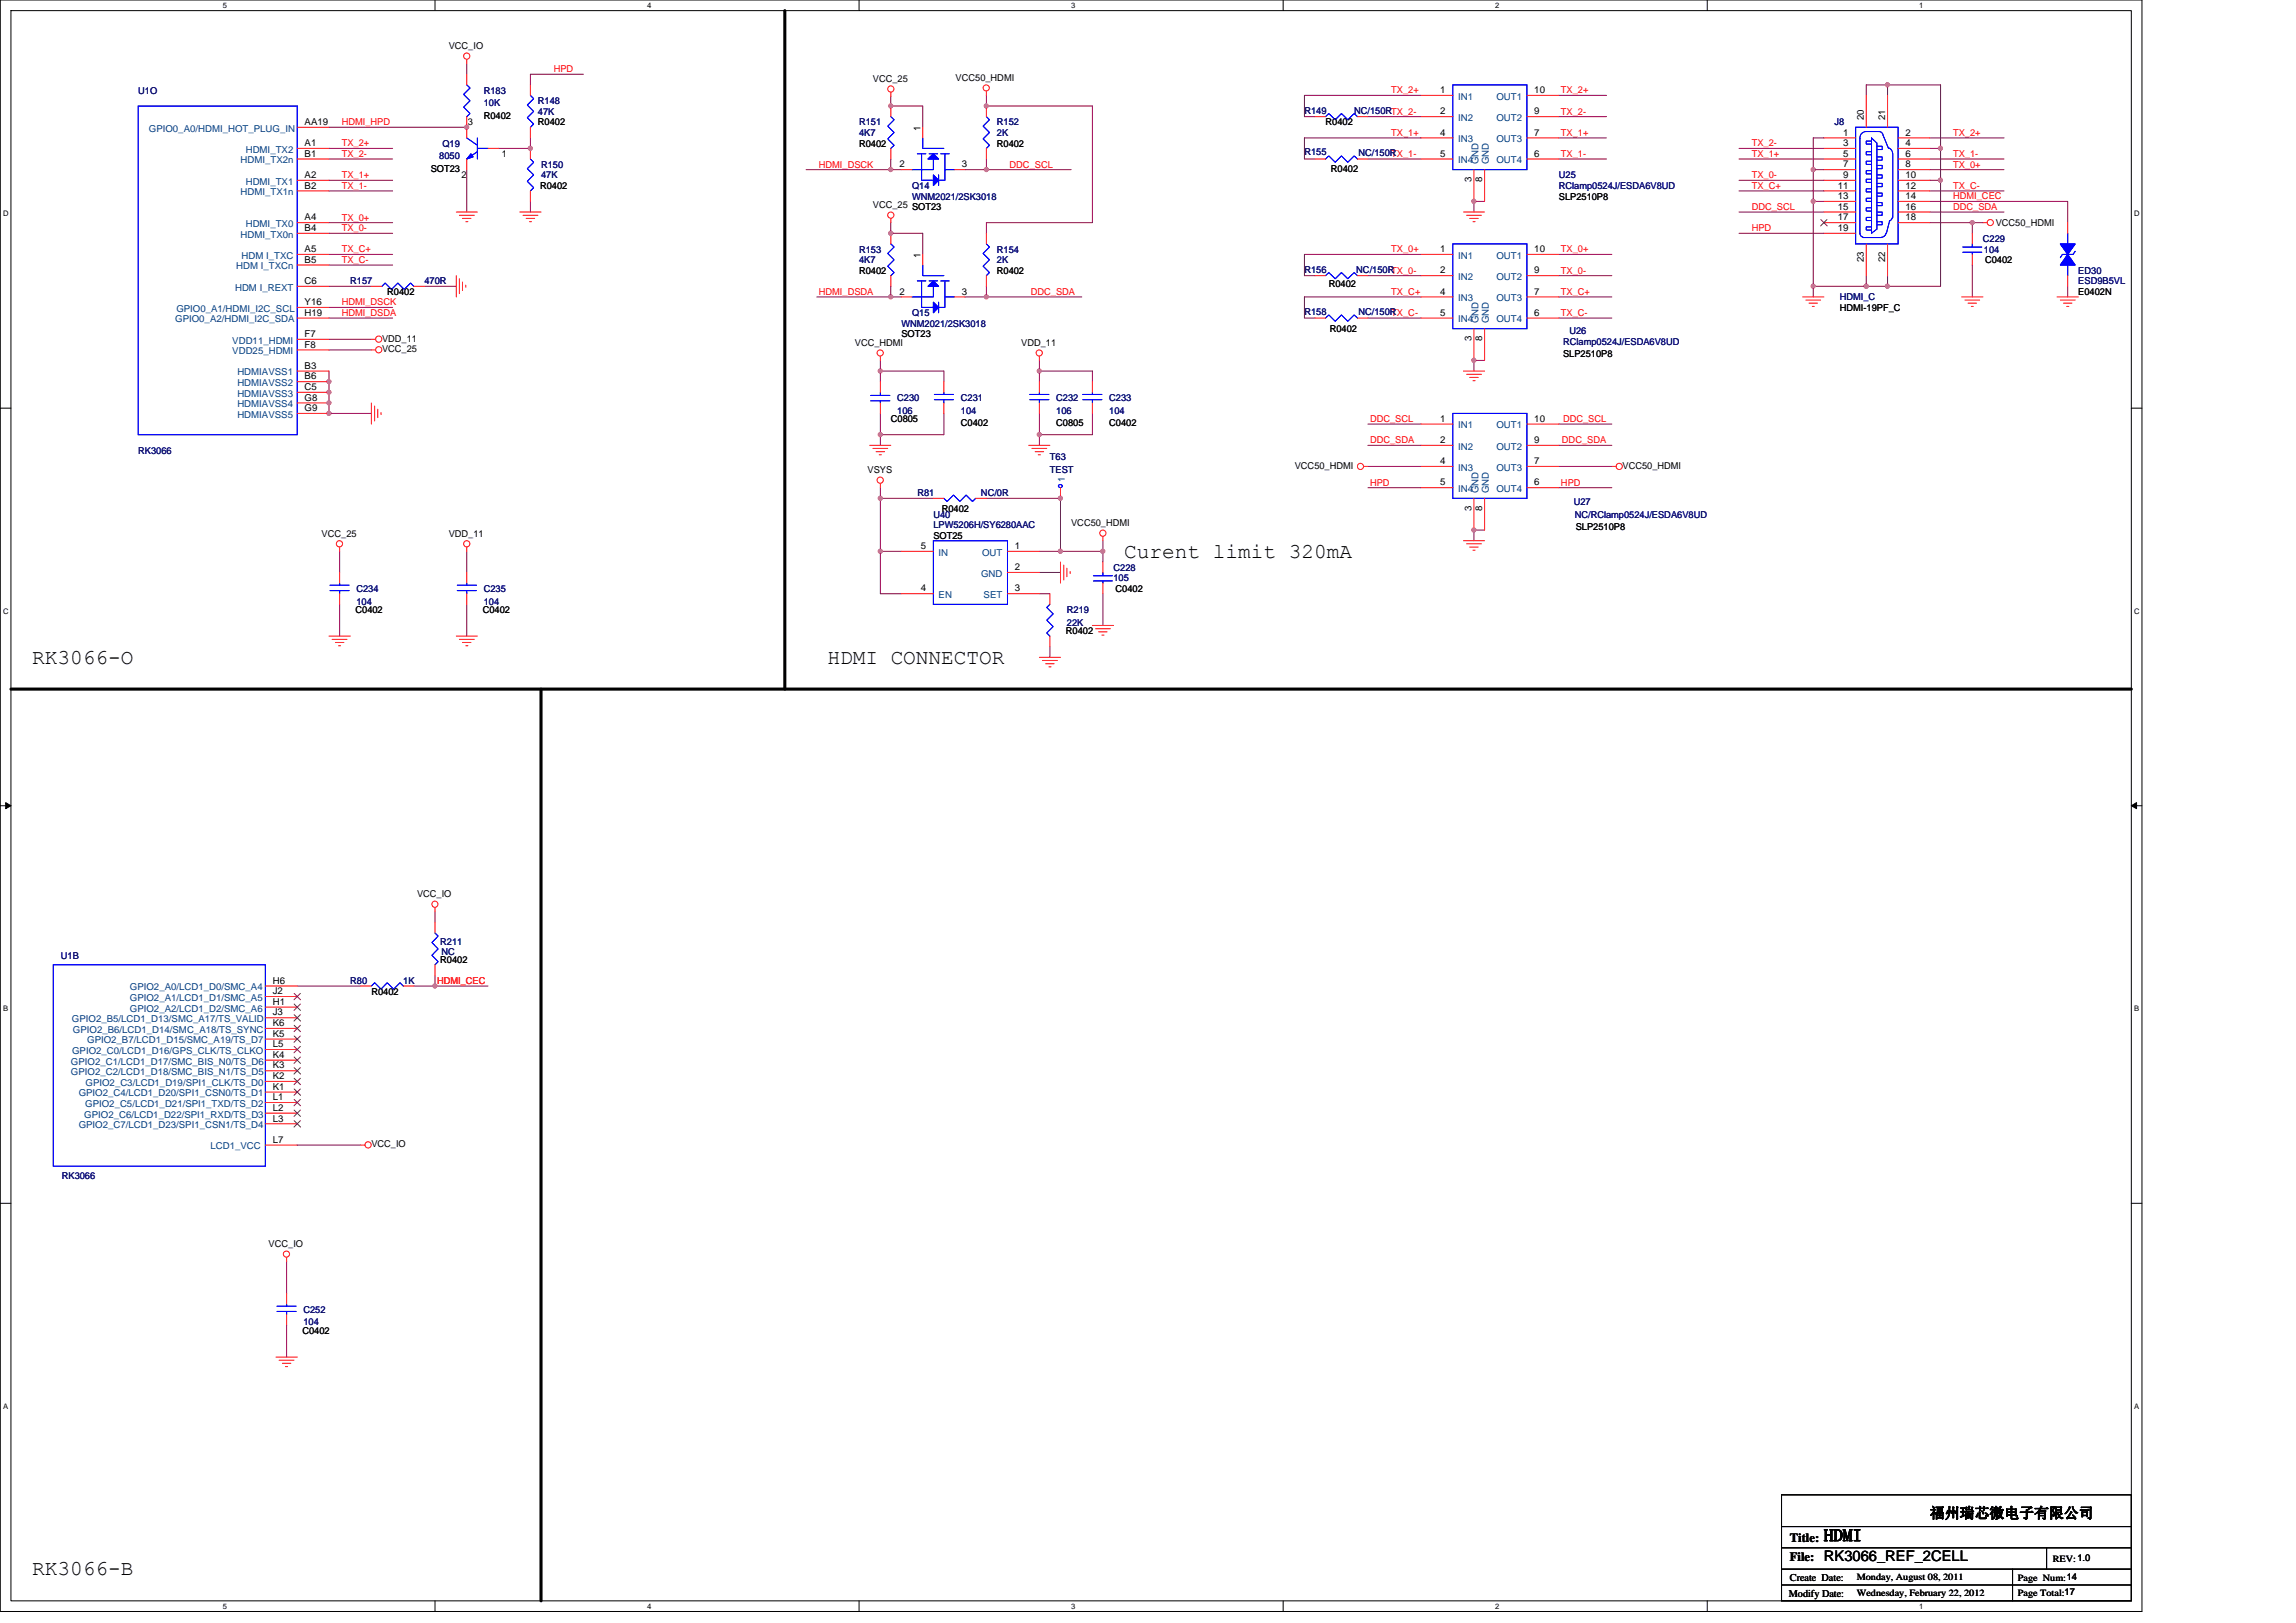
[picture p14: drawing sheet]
<svg xmlns="http://www.w3.org/2000/svg" width="297mm" height="210mm" viewBox="0 0 297 210" stroke-linecap="round" stroke-linejoin="round" font-family="sans-serif">
<defs><g id="words">
<g font-size="2.7">
<text x="145.4" y="72.1">Curent limit 320mA</text>
<text x="4.2" y="85.9">RK3066-O</text>
<text x="107" y="85.9">HDMI CONNECTOR</text>
<text x="4.2" y="203.8">RK3066-B</text>
</g>
<text font-size="2.2" x="236" y="199.4">HDMI</text>
<g font-size="1.9">
<text x="249.7" y="196.4">福州瑞芯微电子有限公司</text>
<text x="236" y="202">RK3066_REF_2CELL</text>
</g>
<g font-size="1.6">
<text x="231.6" y="199.5">Title:</text>
<text x="231.6" y="202">File:</text>
</g>
<g font-size="1.4">
<text x="231.4" y="206.6">Modify Date:</text>
<text x="231.6" y="204.5">Create Date:</text>
</g>
<g font-size="1.2">
<text x="58.1" y="6.3">VCC_IO</text>
<text x="112.9" y="10.6">VCC_25</text>
<text x="123.6" y="10.5">VCC50_HDMI</text>
<text x="39.4" y="16.2">AA19</text>
<text x="60.5" y="16.2">3</text>
<text x="62.6" y="15.4">R0402</text>
<text x="69.6" y="16.2">R0402</text>
<text x="119.1" y="16.9" transform="rotate(-90 119.1 16.9)">1</text>
<text x="171.5" y="16.2">R0402</text>
<text x="186.3" y="12">1</text>
<text x="186.3" y="14.8">2</text>
<text x="186.3" y="17.5">4</text>
<text x="198.5" y="17.5">7</text>
<text x="198.5" y="14.8">9</text>
<text x="198.5" y="12">10</text>
<text x="238.4" y="17.5">1</text>
<text x="241.1" y="15.5" transform="rotate(-90 241.1 15.5)">20</text>
<text x="243.9" y="15.5" transform="rotate(-90 243.9 15.5)">21</text>
<text x="246.5" y="17.5">2</text>
<text x="39.4" y="23">A2</text>
<text x="39.4" y="18.9">A1</text>
<text x="39.4" y="20.3">B1</text>
<text x="55.7" y="22.2">SOT23</text>
<text x="59.7" y="23.1">2</text>
<text x="64.9" y="20.3">1</text>
<text x="111.1" y="19">R0402</text>
<text x="116.4" y="21.7">2</text>
<text x="124.4" y="21.7">3</text>
<text x="129" y="19">R0402</text>
<text x="172.2" y="22.2">R0402</text>
<text x="186.3" y="20.3">5</text>
<text x="190.4" y="23.6" transform="rotate(-90 190.4 23.6)">3</text>
<text x="191.8" y="23.6" transform="rotate(-90 191.8 23.6)">8</text>
<text x="198.5" y="20.3">6</text>
<text x="238.4" y="18.9">3</text>
<text x="238.4" y="20.3">5</text>
<text x="238.4" y="21.7">7</text>
<text x="238.4" y="23">9</text>
<text x="246.5" y="18.9">4</text>
<text x="246.5" y="20.3">6</text>
<text x="246.5" y="21.7">8</text>
<text x="246.5" y="23">10</text>
<text x="39.4" y="28.5">A4</text>
<text x="39.4" y="29.9">B4</text>
<text x="39.4" y="24.4">B2</text>
<text x="69.9" y="24.4">R0402</text>
<text x="112.9" y="26.9">VCC_25 SOT23</text>
<text x="201.7" y="25.8">SLP2510P8</text>
<text x="237.8" y="24.4">11</text>
<text x="237.8" y="25.8">13</text>
<text x="237.8" y="27.1">15</text>
<text x="237.8" y="28.5">17</text>
<text x="237.8" y="29.9">19</text>
<text x="246.5" y="24.4">12</text>
<text x="246.5" y="25.8">14</text>
<text x="246.5" y="27.1">16</text>
<text x="246.5" y="28.5">18</text>
<text x="258.2" y="29.3">VCC50_HDMI</text>
<text x="39.4" y="34">B5</text>
<text x="39.4" y="32.6">A5</text>
<text x="111.1" y="35.4">R0402</text>
<text x="119.1" y="33.3" transform="rotate(-90 119.1 33.3)">1</text>
<text x="129" y="35.4">R0402</text>
<text x="186.3" y="32.6">1</text>
<text x="186.3" y="35.4">2</text>
<text x="198.5" y="35.4">9</text>
<text x="198.5" y="32.6">10</text>
<text x="241.1" y="33.9" transform="rotate(-90 241.1 33.9)">23</text>
<text x="243.9" y="33.9" transform="rotate(-90 243.9 33.9)">22</text>
<text x="256.8" y="34">C0402</text>
<text x="39.4" y="39.5">Y16</text>
<text x="39.4" y="40.9">H19</text>
<text x="39.4" y="36.7">C6</text>
<text x="50.1" y="38.2">R0402</text>
<text x="116.4" y="38.1">2</text>
<text x="124.4" y="38.1">3</text>
<text x="171.9" y="37.2">R0402</text>
<text x="186.3" y="38.1">4</text>
<text x="186.3" y="40.9">5</text>
<text x="198.5" y="40.9">6</text>
<text x="198.5" y="38.1">7</text>
<text x="238" y="40.2">HDMI-19PF_C</text>
<text x="268.9" y="38.2">E0402N</text>
<text x="39.4" y="47.7">B3</text>
<text x="39.4" y="43.6">F7</text>
<text x="39.4" y="45">F8</text>
<text x="49.4" y="44.2">VDD_11</text>
<text x="49.4" y="45.6">VCC_25</text>
<text x="110.6" y="44.7">VCC_HDMI</text>
<text x="116.6" y="43.6">SOT23</text>
<text x="132.1" y="44.7">VDD_11</text>
<text x="172" y="43">R0402</text>
<text x="190.4" y="44.2" transform="rotate(-90 190.4 44.2)">3</text>
<text x="191.8" y="44.2" transform="rotate(-90 191.8 44.2)">8</text>
<text x="202.2" y="46.2">SLP2510P8</text>
<text x="39.4" y="49.1">B6</text>
<text x="39.4" y="50.5">C5</text>
<text x="39.4" y="51.8">G8</text>
<text x="39.4" y="53.2">G9</text>
<text x="115.2" y="54.6">C0805</text>
<text x="124.3" y="55.2">C0402</text>
<text x="136.6" y="55.2">C0805</text>
<text x="143.5" y="55.2">C0402</text>
<text x="186.3" y="54.6">1</text>
<text x="186.3" y="57.3">2</text>
<text x="198.5" y="57.3">9</text>
<text x="198.5" y="54.6">10</text>
<text x="112.2" y="61.2">VSYS</text>
<text x="167.5" y="60.7">VCC50_HDMI</text>
<text x="186.3" y="60">4</text>
<text x="186.3" y="62.8">5</text>
<text x="198.5" y="62.8">6</text>
<text x="198.5" y="60">7</text>
<text x="209.9" y="60.7">VCC50_HDMI</text>
<text x="41.6" y="69.4">VCC_25</text>
<text x="58.1" y="69.4">VDD_11</text>
<text x="119.1" y="71">5</text>
<text x="120.8" y="69.7">SOT25</text>
<text x="121.8" y="66.3">R0402</text>
<text x="131.3" y="71">1</text>
<text x="138.6" y="68.1">VCC50_HDMI</text>
<text x="190.4" y="66.1" transform="rotate(-90 190.4 66.1)">3</text>
<text x="191.8" y="66.1" transform="rotate(-90 191.8 66.1)">8</text>
<text x="203.9" y="68.6">SLP2510P8</text>
<text x="119.1" y="76.5">4</text>
<text x="131.3" y="73.8">2</text>
<text x="131.3" y="76.5">3</text>
<text x="144.3" y="76.6">C0402</text>
<text x="46" y="79.3">C0402</text>
<text x="62.5" y="79.3">C0402</text>
<text x="137.9" y="82">R0402</text>
<text x="54" y="116.1">VCC_IO</text>
<text x="57" y="124.6">R0402</text>
<text x="35.3" y="131.4">J3</text>
<text x="35.3" y="127.3">H6</text>
<text x="35.3" y="128.6">J2</text>
<text x="35.3" y="130">H1</text>
<text x="48" y="128.7">R0402</text>
<text x="35.3" y="135.5">L5</text>
<text x="35.3" y="134.1">K5</text>
<text x="35.3" y="136.9">K4</text>
<text x="35.3" y="132.8">K6</text>
<text x="35.3" y="141">K1</text>
<text x="35.3" y="143.7">L2</text>
<text x="35.3" y="139.6">K2</text>
<text x="35.3" y="138.2">K3</text>
<text x="35.3" y="142.3">L1</text>
<text x="35.3" y="145.1">L3</text>
<text x="35.3" y="147.8">L7</text>
<text x="48" y="148.4">VCC_IO</text>
<text x="34.8" y="161.3">VCC_IO</text>
<text x="39.1" y="172.6">C0402</text>
<text x="265.6" y="202.1">REV:1.0</text>
<text x="240.2" y="204.4">Monday, August 08, 2011</text>
<text x="240.2" y="206.5">Wednesday, February 22, 2012</text>
<text x="261.1" y="204.5">Page Num:14</text>
<text x="261.1" y="206.5">Page Total:17</text>
</g>
<g font-size="1.2" fill="#f00">
<text x="71.6" y="9.3">HPD</text>
<text x="44.2" y="16.2">HDMI_HPD</text>
<text x="180" y="17.6">TX_1+</text>
<text x="180" y="12.1">TX_2+</text>
<text x="201.9" y="12.1">TX_2+</text>
<text x="201.9" y="14.8">TX_2-</text>
<text x="201.9" y="17.6">TX_1+</text>
<text x="252.7" y="17.6">TX_2+</text>
<text x="44.2" y="18.9">TX_2+</text>
<text x="44.2" y="20.3">TX_2-</text>
<text x="44.2" y="23.1">TX_1+</text>
<text x="105.9" y="21.7">HDMI_DSCK</text>
<text x="130.6" y="21.7">DDC_SCL</text>
<text x="180" y="20.3">TX_1-</text>
<text x="201.9" y="20.3">TX_1-</text>
<text x="226.6" y="23.1">TX_0-</text>
<text x="226.6" y="18.9">TX_2-</text>
<text x="226.6" y="20.3">TX_1+</text>
<text x="252.7" y="21.7">TX_0+</text>
<text x="252.7" y="20.3">TX_1-</text>
<text x="44.2" y="24.4">TX_1-</text>
<text x="44.2" y="28.5">TX_0+</text>
<text x="44.2" y="29.9">TX_0-</text>
<text x="226.6" y="24.4">TX_C+</text>
<text x="226.6" y="29.9">HPD</text>
<text x="226.6" y="27.2">DDC_SCL</text>
<text x="252.7" y="24.4">TX_C-</text>
<text x="252.7" y="27.2">DDC_SDA</text>
<text x="252.7" y="25.8">HDMI_CEC</text>
<text x="44.2" y="32.6">TX_C+</text>
<text x="44.2" y="34">TX_C-</text>
<text x="180" y="32.6">TX_0+</text>
<text x="201.9" y="35.4">TX_0-</text>
<text x="201.9" y="32.6">TX_0+</text>
<text x="44.2" y="39.5">HDMI_DSCK</text>
<text x="44.2" y="40.9">HDMI_DSDA</text>
<text x="105.9" y="38.1">HDMI_DSDA</text>
<text x="133.4" y="38.1">DDC_SDA</text>
<text x="180" y="40.9">TX_C-</text>
<text x="180" y="38.1">TX_C+</text>
<text x="201.9" y="38.1">TX_C+</text>
<text x="201.9" y="40.9">TX_C-</text>
<text x="177.2" y="57.3">DDC_SDA</text>
<text x="177.2" y="54.6">DDC_SCL</text>
<text x="202.1" y="57.3">DDC_SDA</text>
<text x="202.2" y="54.6">DDC_SCL</text>
<text x="177.2" y="62.8">HPD</text>
<text x="201.9" y="62.8">HPD</text>
<text x="56.6" y="127.3">HDMI_CEC</text>
</g>
<g font-size="1.2" fill="#000080">
<text x="17.9" y="12.1">U1O</text>
<text x="62.6" y="12.1">R183</text>
<text x="62.6" y="13.7">10K</text>
<text x="69.6" y="13.5">R148</text>
<text x="69.6" y="14.8">47K</text>
<text x="111.1" y="16.2">R151</text>
<text x="111.1" y="17.6">4K7</text>
<text x="129" y="16.2">R152</text>
<text x="129" y="17.6">2K</text>
<text x="168.8" y="14.7">R149</text>
<text x="175.2" y="14.7">NC/150RTX_2-</text>
<text x="237.3" y="16.2">J8</text>
<text x="56.8" y="20.6">8050</text>
<text x="57.2" y="19">Q19</text>
<text x="70" y="21.7">R150</text>
<text x="70" y="23.1">47K</text>
<text x="168.8" y="20">R155</text>
<text x="175.7" y="20.2">NC/150R</text>
<text x="201.7" y="23.1">U25</text>
<text x="118" y="24.4">Q14</text>
<text x="118" y="25.8">WNM2021/2SK3018</text>
<text x="201.7" y="24.4">RClamp0524J/ESDA6V8UD</text>
<text x="111.1" y="32.7">R153</text>
<text x="111.1" y="34">4K7</text>
<text x="129" y="32.7">R154</text>
<text x="129" y="34">2K</text>
<text x="168.8" y="35.3">R156</text>
<text x="175.5" y="35.3">NC/150RTX_0-</text>
<text x="256.5" y="31.3">C229</text>
<text x="256.7" y="32.7">104</text>
<text x="268.9" y="35.4">ED30</text>
<text x="45.3" y="36.8">R157</text>
<text x="54.9" y="36.8">470R</text>
<text x="118" y="40.9">Q15</text>
<text x="168.8" y="40.8">R158</text>
<text x="175.7" y="40.8">NC/150R</text>
<text x="238" y="38.8">HDMI_C</text>
<text x="268.9" y="36.8">ESD9B5VL</text>
<text x="116.6" y="42.3">WNM2021/2SK3018</text>
<text x="202.2" y="44.6">RClamp0524J/ESDA6V8UD</text>
<text x="203" y="43.2">U26</text>
<text x="116.1" y="51.9">C230</text>
<text x="116.1" y="53.5">106</text>
<text x="124.3" y="51.9">C231</text>
<text x="124.3" y="53.5">104</text>
<text x="136.6" y="51.9">C232</text>
<text x="136.6" y="53.5">106</text>
<text x="143.5" y="51.9">C233</text>
<text x="143.5" y="53.5">104</text>
<text x="17.9" y="58.7">RK3066</text>
<text x="135.8" y="59.6">T63</text>
<text x="118.7" y="64.2">R81</text>
<text x="126.9" y="64.2">NC/0R</text>
<text x="135.8" y="61.2">TEST</text>
<text x="203.6" y="65.3">U27</text>
<text x="120.8" y="67">U40</text>
<text x="120.8" y="68.3">LPW5206H/SY6280AAC</text>
<text x="203.7" y="67">NC/RClamp0524J/ESDA6V8UD</text>
<text x="46.1" y="76.6">C234</text>
<text x="62.6" y="76.6">C235</text>
<text x="144.1" y="73.8">C228</text>
<text x="144.1" y="75.2">105</text>
<text x="46.1" y="78.2">104</text>
<text x="62.6" y="78.2">104</text>
<text x="138" y="79.3">R219</text>
<text x="138" y="81">22K</text>
<text x="7.9" y="124">U1B</text>
<text x="57" y="122.2">R211</text>
<text x="57.1" y="123.6">NC</text>
<text x="45.3" y="127.3">R80</text>
<text x="52.2" y="127.3">1K</text>
<text x="8" y="152.5">RK3066</text>
<text x="39.3" y="169.8">C252</text>
<text x="39.3" y="171.5">104</text>
</g>
<g font-size="1.2" fill="#004080">
<text x="19.3" y="17">GPIO0_A0/HDMI_HOT_PLUG_IN</text>
<text x="188.6" y="12.9">IN1</text>
<text x="188.6" y="15.7">IN2</text>
<text x="193.6" y="15.7">OUT2</text>
<text x="193.6" y="12.9">OUT1</text>
<text x="31.1" y="21.1">HDMI_TX2n</text>
<text x="31.8" y="23.9">HDMI_TX1</text>
<text x="31.8" y="19.8">HDMI_TX2</text>
<text x="188.6" y="18.4">IN3</text>
<text x="188.6" y="21.1">IN4</text>
<text x="191.3" y="21.3" transform="rotate(-90 191.3 21.3)">GND</text>
<text x="192.6" y="21.3" transform="rotate(-90 192.6 21.3)">GND</text>
<text x="193.6" y="21.1">OUT4</text>
<text x="193.6" y="18.4">OUT3</text>
<text x="31.1" y="25.3">HDMI_TX1n</text>
<text x="31.8" y="29.4">HDMI_TX0</text>
<text x="30.6" y="34.9">HDM I_TXCn</text>
<text x="31.1" y="30.8">HDMI_TX0n</text>
<text x="31.2" y="33.5">HDM I_TXC</text>
<text x="188.6" y="33.5">IN1</text>
<text x="193.6" y="33.5">OUT1</text>
<text x="22.7" y="41.7">GPIO0_A2/HDMI_I2C_SDA</text>
<text x="22.8" y="40.3">GPIO0_A1/HDMI_I2C_SCL</text>
<text x="30.4" y="37.6">HDM I_REXT</text>
<text x="188.6" y="36.2">IN2</text>
<text x="188.6" y="39">IN3</text>
<text x="188.6" y="41.7">IN4</text>
<text x="191.3" y="41.8" transform="rotate(-90 191.3 41.8)">GND</text>
<text x="192.6" y="41.8" transform="rotate(-90 192.6 41.8)">GND</text>
<text x="193.6" y="41.7">OUT4</text>
<text x="193.6" y="39">OUT3</text>
<text x="193.6" y="36.2">OUT2</text>
<text x="30.1" y="44.5">VDD11_HDMI</text>
<text x="30.1" y="45.8">VDD25_HDMI</text>
<text x="30.7" y="48.6">HDMIAVSS1</text>
<text x="30.7" y="50">HDMIAVSS2</text>
<text x="30.7" y="51.3">HDMIAVSS3</text>
<text x="30.7" y="52.7">HDMIAVSS4</text>
<text x="30.7" y="54.1">HDMIAVSS5</text>
<text x="188.6" y="55.4">IN1</text>
<text x="188.6" y="58.2">IN2</text>
<text x="193.6" y="58.2">OUT2</text>
<text x="193.6" y="55.4">OUT1</text>
<text x="137.8" y="62.4" transform="rotate(-90 137.8 62.4)">1</text>
<text x="188.6" y="60.9">IN3</text>
<text x="188.6" y="63.7">IN4</text>
<text x="191.3" y="63.8" transform="rotate(-90 191.3 63.8)">GND</text>
<text x="192.6" y="63.8" transform="rotate(-90 192.6 63.8)">GND</text>
<text x="193.6" y="63.7">OUT4</text>
<text x="193.6" y="60.9">OUT3</text>
<text x="121.4" y="71.9">IN</text>
<text x="127.1" y="71.9">OUT</text>
<text x="121.4" y="77.4">EN</text>
<text x="126.9" y="74.6">GND</text>
<text x="127.3" y="77.4">SET</text>
<text x="16.8" y="128.1">GPIO2_A0/LCD1_D0/SMC_A4</text>
<text x="16.8" y="129.5">GPIO2_A1/LCD1_D1/SMC_A5</text>
<text x="16.8" y="130.9">GPIO2_A2/LCD1_D2/SMC_A6</text>
<text x="9.2" y="137.7">GPIO2_C1/LCD1_D17/SMC_BIS_N0/TS_D6</text>
<text x="9.3" y="132.2">GPIO2_B5/LCD1_D13/SMC_A17/TS_VALID</text>
<text x="9.3" y="136.4">GPIO2_C0/LCD1_D16/GPS_CLK/TS_CLKO</text>
<text x="9.4" y="133.6">GPIO2_B6/LCD1_D14/SMC_A18/TS_SYNC</text>
<text x="11.3" y="135">GPIO2_B7/LCD1_D15/SMC_A19/TS_D7</text>
<text x="9.2" y="139.1">GPIO2_C2/LCD1_D18/SMC_BIS_N1/TS_D5</text>
<text x="10.2" y="141.9">GPIO2_C4/LCD1_D20/SPI1_CSN0/TS_D1</text>
<text x="11" y="143.2">GPIO2_C5/LCD1_D21/SPI1_TXD/TS_D2</text>
<text x="11.1" y="140.5">GPIO2_C3/LCD1_D19/SPI1_CLK/TS_D0</text>
<text x="10.2" y="146">GPIO2_C7/LCD1_D23/SPI1_CSN1/TS_D4</text>
<text x="10.9" y="144.6">GPIO2_C6/LCD1_D22/SPI1_RXD/TS_D3</text>
<text x="27.2" y="148.7">LCD1_VCC</text>
</g>
<g font-size="1">
<text x="28.8" y="1">5</text>
<text x="83.7" y="1">4</text>
<text x="138.6" y="1">3</text>
<text x="193.4" y="1">2</text>
<text x="248.3" y="1">1</text>
<text x=".4" y="28">D</text>
<text x="276.1" y="28">D</text>
<text x=".4" y="79.4">C</text>
<text x="276.1" y="79.4">C</text>
<text x=".4" y="130.9">B</text>
<text x="276.1" y="130.9">B</text>
<text x=".4" y="182.3">A</text>
<text x="276.1" y="182.3">A</text>
<text x="28.8" y="208.2">5</text>
<text x="83.7" y="208.2">4</text>
<text x="138.6" y="208.2">3</text>
<text x="193.4" y="208.2">2</text>
<text x="248.3" y="208.2">1</text>
</g>
</g></defs>
<path d="M0 0h277.1v208.5h-277.1zM1.4 1.4h274.3v205.7h-274.3z" fill="none" stroke="#000" stroke-width=".13"/>
<g fill="#fff">
<path d="M28.8 .1h.6v1.1h-.6z"/>
<path d="M28.8 207.3h.6v1.1h-.6z"/>
</g>
<path d="M56.3 0v1.4M56.3 207.1v1.4" fill="none" stroke="#000" stroke-width=".13"/>
<g fill="#fff">
<path d="M83.7 .1h.6v1.1h-.6z"/>
<path d="M83.7 207.3h.6v1.1h-.6z"/>
</g>
<path d="M111.1 0v1.4M111.1 207.1v1.4" fill="none" stroke="#000" stroke-width=".13"/>
<g fill="#fff">
<path d="M138.6 .1h.5v1.1h-.5z"/>
<path d="M138.6 207.3h.5v1.1h-.5z"/>
</g>
<path d="M166 0v1.4M166 207.1v1.4" fill="none" stroke="#000" stroke-width=".13"/>
<g fill="#fff">
<path d="M193.4 .1h.6v1.1h-.6z"/>
<path d="M193.4 207.3h.6v1.1h-.6z"/>
</g>
<path d="M220.9 0v1.4M220.9 207.1v1.4" fill="none" stroke="#000" stroke-width=".13"/>
<g fill="#fff">
<path d="M248.3 .1h.6v1.1h-.6z"/>
<path d="M248.3 207.3h.6v1.1h-.6z"/>
<path d="M.4 27.1h.7v1.1h-.7z"/>
<path d="M276.1 27.1h.7v1.1h-.7z"/>
<path d="M.4 78.5h.7v1.1h-.7z"/>
<path d="M276.1 78.5h.7v1.1h-.7z"/>
</g>
<path d="M0 52.8h1.4M275.7 52.8h1.4" fill="none" stroke="#000" stroke-width=".13"/>
<g fill="#fff">
<path d="M.4 130h.7v1.1h-.7z"/>
<path d="M276.1 130h.7v1.1h-.7z"/>
</g>
<path d="M0 104.2h1.4M275.7 104.2h1.4" fill="none" stroke="#000" stroke-width=".13"/>
<path d="M.7 103.8l.7 .4-.7 .4zM275.7 104.2l.7-.4v.8z" fill="#000" stroke="#000" stroke-width=".13"/>
<g fill="#fff">
<path d="M.4 181.4h.7v1.1h-.7z"/>
<path d="M276.1 181.4h.7v1.1h-.7z"/>
</g>
<path d="M0 155.7h1.4M275.7 155.7h1.4M230.5 193.4h45.2v13.7h-45.2zM230.5 197.5h45.2M230.5 200.3h45.2M230.5 203h45.2M230.5 205.1h45.2M260.4 203v4.1M264.8 200.3v2.7" fill="none" stroke="#000" stroke-width=".13"/>
<path d="M101.5 1.4v87.8M1.4 89.2h274.3M70 89.2v117.9" fill="none" stroke="#000" stroke-width=".4"/>
<g fill="none" stroke="#800040" stroke-width=".13">
<path d="M42.6 19.2h8.2M42.6 16.5h17.8M60.4 8.2v1.4M68.6 17.8v1.4h-4.1M75.5 9.6h-6.9v1.4M115.2 12.5v1.2h4.2v2.8M127.6 12.3v1.4h13.7v15.1h-13.7v1.4M177 15.1h6.8M183.8 12.3h-15v2.8h1.3M183.8 17.8h-15v2.8h1.3M201.7 15.1h6.1M201.7 17.8h6.1"/>
<path d="M201.7 12.3h6.1M225 19.2h11M236 17.8h-1.4v4.1M244.2 11h-2.8v1.3M244.2 11v1.3M244.2 11h6.9v8.2M249.7 19.2h1.4M249.7 17.8h9.6M251.1 19.2v4.1M42.6 37h5.4M42.6 20.6h8.2M42.6 24.7h8.2"/>
<path d="M42.6 23.3h8.2M42.6 28.8h8.2M42.6 30.2h8.2M42.6 32.9h8.2M42.6 34.3h8.2M42.6 39.8h8.2M54.9 37h4.1M60.4 21.9v5.5M68.6 26.1v1.3M104.3 21.9h10.9M105.7 38.4h9.5M115.2 20.6v1.3"/>
<path d="M115.2 38.4h1.4M115.2 21.9h1.4M115.2 28.8v1.4h4.2v2.7M115.2 37v1.4M124.9 38.4h2.7M124.9 21.9h2.7M127.6 20.6v1.3M127.6 38.4h12.4M127.6 21.9h11M127.6 37v1.4M177 35.7h6.8M177 20.6h6.8"/>
<path d="M183.8 32.9h-15v2.8h1.3M183.8 38.4h-15v2.7h1.3M192.1 26.1h-1.4v1.3M201.7 35.7h6.8M201.7 38.4h6.8M201.7 32.9h6.8M201.7 20.6h6.1M225 23.3h11M225 24.7h11M225 30.2h11M225 27.4h11M225 20.6h11"/>
<path d="M234.6 21.9h1.4M234.6 26.1v10.9M234.6 37v1.4M234.6 37h6.8M234.6 21.9v4.2h1.4M241.4 37h2.8M241.4 35.7v1.3M244.2 35.7v1.3M249.7 26.1h17.8v2.7M249.7 23.3h1.4M249.7 28.8h5.5M249.7 21.9h9.6"/>
<path d="M249.7 24.7h9.6M249.7 20.6h9.6M249.7 27.4h9.6M251.1 23.3v13.7h-6.9M255.2 34.3v4.1M255.2 28.8v1.4M255.2 28.8h1.3M267.5 37v1.4M42.6 43.9h5.4M42.6 45.3h5.4M42.6 48v5.5h5.4M42.6 41.1h8.2"/>
<path d="M113.9 48h8.2v1.4M113.9 53.5v2.7h8.2v-2.7M113.9 48v1.4M113.9 56.2v1.4M113.9 46.6v1.4M134.5 56.2v1.4M134.5 48v1.4M134.5 46.6v1.4M134.5 53.5v2.7h6.8v-2.7M134.5 48h6.8v1.4M177 41.1h6.8M177 57.6h6.8"/>
<path d="M177 54.9h6.8M192.1 46.6h-1.4v1.4M201.7 54.9h6.8M201.7 57.6h6.8M201.7 41.1h6.8M43.9 78.2v4.1M43.9 71.3v2.8M60.4 78.2v4.1M60.4 71.3v2.8M113.9 71.3h2.7M113.9 64.5v6.8M113.9 71.3v5.5h2.7"/>
<path d="M113.9 63.1v1.4h6.9M127.6 64.5h9.6v6.8M134.5 76.8h1.3M134.5 74.1h2.7M134.5 71.3h2.7M137.2 71.3h5.5M142.7 70v1.3M142.7 71.3v1.4M142.7 76.8v4.1M177 60.3h6.8M177 63.1h6.8M192.1 68.6h-1.4v1.4"/>
<path d="M201.7 60.3h6.8M201.7 63.1h6.8M135.8 83.7v1.3M56.3 118v1.3M38.5 127.6h8.2M56.3 127.6h6.8M56.3 126.2v1.4h-2.8M38.5 148.1h8.2M37.1 171.5v4.1M37.1 163.2v4.1"/>
</g>
<g fill="#f0f" stroke="#f0f" stroke-width=".13">
<circle cx="134.5" cy="56.2" r=".27"/>
<circle cx="190.7" cy="46.6" r=".27"/>
<circle cx="190.7" cy="26" r=".27"/>
<circle cx="115.2" cy="38.4" r=".27"/>
<circle cx="127.6" cy="38.4" r=".27"/>
<circle cx="115.2" cy="21.9" r=".27"/>
<circle cx="190.7" cy="68.6" r=".27"/>
<circle cx="115.2" cy="13.7" r=".27"/>
<circle cx="113.9" cy="56.2" r=".27"/>
<circle cx="115.2" cy="30.2" r=".27"/>
<circle cx="134.5" cy="48" r=".27"/>
<circle cx="234.6" cy="21.9" r=".27"/>
<circle cx="241.4" cy="37" r=".27"/>
<circle cx="234.6" cy="26" r=".27"/>
<circle cx="234.6" cy="37" r=".27"/>
<circle cx="244.2" cy="11" r=".27"/>
<circle cx="251" cy="23.3" r=".27"/>
<circle cx="244.2" cy="37" r=".27"/>
<circle cx="255.1" cy="28.8" r=".27"/>
<circle cx="251" cy="19.2" r=".27"/>
<circle cx="113.9" cy="48" r=".27"/>
<circle cx="56.3" cy="127.6" r=".27"/>
<circle cx="42.5" cy="49.4" r=".27"/>
<circle cx="42.5" cy="53.5" r=".27"/>
<circle cx="42.5" cy="52.1" r=".27"/>
<circle cx="42.5" cy="50.7" r=".27"/>
<circle cx="137.2" cy="71.3" r=".27"/>
<circle cx="113.9" cy="71.3" r=".27"/>
<circle cx="113.9" cy="64.5" r=".27"/>
<circle cx="142.7" cy="71.3" r=".27"/>
<circle cx="127.6" cy="21.9" r=".27"/>
<circle cx="127.6" cy="13.7" r=".27"/>
<circle cx="68.6" cy="19.2" r=".27"/>
<circle cx="60.4" cy="16.5" r=".27"/>
<circle cx="137.2" cy="64.5" r=".27"/>
</g>
<g fill="none" stroke="#f00" stroke-width=".13">
<path d="M38.5 16.5h4.1M38.5 19.2h4.1M60.4 7.7v.5M60.4 15.1v2.7M60.4 9.6v1.4M63.1 19.2h1.4M68.6 19.2v1.4M68.6 11v1.3M68.6 16.5v1.3M115.2 11.9v.6M115.2 13.7v1.4M115.2 19.2v1.4"/>
<path d="M119.4 16.5v1.3M127.6 11.8v.5M127.6 13.7v1.4M127.6 19.2v1.4M170.1 15.1h1.4M175.6 15.1h1.4M183.8 12.3h4.2M183.8 15.1h4.2M183.8 17.8h4.2M197.5 17.8h4.2M197.5 15.1h4.2M197.5 12.3h4.2"/>
<path d="M236 17.8h4.1M236 19.2h4.1M241.4 12.3v4.2M244.2 12.3v4.2M245.6 17.8h4.1M245.6 19.2h4.1M38.5 39.8h4.1M38.5 28.8h4.1M38.5 30.2h4.1M38.5 23.3h4.1M38.5 24.7h4.1M38.5 20.6h4.1"/>
<path d="M38.5 32.9h4.1M38.5 34.3h4.1M38.5 37h4.1M48 37h1.4M53.5 37h1.4M59 35.7v2.7M59 27.4h2.8M59.4 36.1v1.9M59.4 27.9h2M59.8 28.3h1.1M59.8 36.5v1.1M60.3 36.9v.3"/>
<path d="M60.3 28.7h.2M60.4 20.6v1.3M67.2 27.4h2.8M67.7 27.9h1.9M68.1 28.3h1.1M68.5 28.7h.3M68.6 24.7v1.4M115.2 28.3v.5M115.2 30.2v1.4M115.2 35.7v1.3M116.6 38.4h1.4M116.6 21.9h1.4"/>
<path d="M119.4 32.9v1.4M123.5 38.4h1.4M123.5 21.9h1.4M127.6 30.2v1.4M127.6 35.7v1.3M170.1 20.6h1.4M170.1 35.7h1.4M175.6 20.6h1.4M175.6 35.7h1.4M183.8 32.9h4.2M183.8 35.7h4.2M183.8 38.4h4.2"/>
<path d="M183.8 20.6h4.2M189.3 27.4h2.8M189.7 27.9h2M190.1 28.3h1.1M190.6 28.7h.2M190.7 21.9v4.2M192.1 21.9v4.2M197.5 38.4h4.2M197.5 35.7h4.2M197.5 32.9h4.2M197.5 20.6h4.2M233.2 38.4h2.8"/>
<path d="M233.6 38.8h1.9M234 39.2h1.1M234.5 39.6h.2M236 20.6h4.1M236 21.9h4.1M236 23.3h4.1M236 24.7h4.1M236 26.1h4.1M236 27.4h4.1M236 28.8h4.1M236 30.2h4.1M241.4 31.6v4.1"/>
<path d="M244.2 31.6v4.1M245.6 20.6h4.1M245.6 21.9h4.1M245.6 23.3h4.1M245.6 24.7h4.1M245.6 26.1h4.1M245.6 27.4h4.1M245.6 28.8h4.1M253.8 38.4h2.7M254.2 38.8h1.9M254.6 39.2h1.1M255 39.6h.3"/>
<path d="M255.2 32.9v1.4M255.2 30.2v1.4M256.5 28.8h.6M266.1 38.4h2.8M266.5 38.8h2M267 39.2h1.1M267.4 39.6h.2M267.5 28.8v1.4M267.5 35.7v1.3M38.5 41.1h4.1M38.5 43.9h4.1M38.5 45.3h4.1"/>
<path d="M38.5 48h4.1M38.5 49.4h4.1M38.5 50.8h4.1M38.5 52.1h4.1M38.5 53.5h4.1M48 43.9h.6M48 52.1v2.8M48 45.3h.6M48.5 52.5v2M48.9 52.9v1.1M49.3 53.4v.2M112.5 57.6h2.7"/>
<path d="M112.9 58h1.9M113.3 58.4h1.1M113.7 58.8h.3M113.9 46.1v.5M113.9 52.1v1.4M113.9 49.4v1.4M122.1 49.4v1.4M122.1 52.1v1.4M133.1 57.6h2.7M133.5 58h1.9M133.9 58.4h1.1M134.3 58.8h.3"/>
<path d="M134.5 46.1v.5M134.5 49.4v1.4M134.5 52.1v1.4M141.3 49.4v1.4M141.3 52.1v1.4M170.1 41.1h1.4M175.6 41.1h1.4M183.8 54.9h4.2M183.8 57.6h4.2M183.8 41.1h4.2M189.3 48h2.8M189.7 48.4h2"/>
<path d="M190.1 48.8h1.1M190.6 49.3h.2M190.7 42.5v4.1M192.1 42.5v4.1M197.5 57.6h4.2M197.5 54.9h4.2M197.5 41.1h4.2M43.9 70.8v.5M43.9 74.1v1.3M43.9 76.8v1.4M60.4 70.8v.5M60.4 74.1v1.3"/>
<path d="M60.4 76.8v1.4M113.9 62.5v.6M116.6 76.8h4.2M116.6 71.3h4.2M120.8 64.5h1.3M126.2 64.5h1.4M130.3 71.3h4.2M130.3 74.1h4.2M130.3 76.8h4.2M135.8 76.8v1.4M137.2 72.7v2.7M137.2 63.1v1.4"/>
<path d="M137.6 73.1v1.9M138 73.5v1.1M138.4 73.9v.3M142.7 69.4v.6M142.7 75.4v1.4M142.7 72.7v1.4M176.4 60.3h.6M183.8 60.3h4.2M183.8 63.1h4.2M189.3 70h2.8M189.7 70.4h2M190.1 70.8h1.1"/>
<path d="M190.6 71.2h.2M190.7 64.5v4.1M192.1 64.5v4.1M197.5 63.1h4.2M197.5 60.3h4.2M208.5 60.3h.6M42.6 82.3h2.7M43 82.7h1.9M43.4 83.1h1.1M43.8 83.5h.3M59 82.3h2.8M59.4 82.7h2"/>
<path d="M59.8 83.1h1.1M60.3 83.5h.2M134.5 85h2.7M134.9 85.4h1.9M135.3 85.9h1.1M135.7 86.3h.3M135.8 82.3v1.4M141.3 80.9h2.8M141.7 81.3h2M142.1 81.7h1.1M142.6 82.2h.2M56.3 117.4v.6"/>
<path d="M56.3 119.3v1.4M34.3 127.6h4.2M34.3 128.9h4.2M34.3 130.3h4.2M34.3 131.7h4.2M34.3 133.1h4.2M34.3 134.4h4.2M34.3 135.8h4.2M34.3 137.2h4.2M34.3 138.5h4.2M34.3 139.9h4.2M46.7 127.6h1.3"/>
<path d="M52.2 127.6h1.3M56.3 124.8v1.4M34.3 141.3h4.2M34.3 142.6h4.2M34.3 144h4.2M34.3 145.4h4.2M34.3 148.1h4.2M46.7 148.1h.5M35.7 175.6h2.8M36.1 176h1.9M36.5 176.4h1.1M36.9 176.8h.3"/>
<path d="M37.1 162.7v.5M37.1 167.3v1.4M37.1 170.1v1.4"/>
<circle cx="60.4" cy="7.3" r=".4"/>
<circle cx="115.2" cy="11.5" r=".4"/>
<circle cx="127.6" cy="11.4" r=".4"/>
<circle cx="115.2" cy="27.8" r=".4"/>
<circle cx="257.5" cy="28.8" r=".4"/>
<circle cx="49" cy="43.9" r=".4"/>
<circle cx="49" cy="45.3" r=".4"/>
<circle cx="113.9" cy="45.7" r=".4"/>
<circle cx="134.5" cy="45.7" r=".4"/>
<circle cx="43.9" cy="70.4" r=".4"/>
<circle cx="60.4" cy="70.4" r=".4"/>
<circle cx="113.9" cy="62.1" r=".4"/>
<circle cx="142.7" cy="69" r=".4"/>
<circle cx="176" cy="60.3" r=".4"/>
<circle cx="209.5" cy="60.3" r=".4"/>
<circle cx="56.3" cy="117" r=".4"/>
<circle cx="47.6" cy="148.1" r=".4"/>
<circle cx="37.1" cy="162.3" r=".4"/>
</g>
<g fill="none" stroke="#00f" stroke-width=".13">
<path d="M17.9 13.7h20.6v42.5h-20.6zM60.4 17.8l1.4 1M60.4 11l.4 .4-.8 .8 .8 .8-.8 .9 .8 .8-.4 .4M61.8 19.6l-1.4 1M61.8 17.8v2.8M61.8 19.2h1.3M68.6 12.3l.4 .5-.8 .8 .8 .8-.8 .8 .8 .8-.4 .5M115.2 15.1l.5 .4-.9 .8 .9 .8-.9 .9 .9 .8-.5 .4M118.7 19.9h1.1M119.2 19.9v3.4h1.6M119.4 17.8v1.4h2.7M120.2 19.9h1.1"/>
<path d="M121.7 19.9h1.1M122.3 19.9v3.4h-.9M127.6 15.1l.4 .4-.8 .8 .8 .8-.8 .9 .8 .8-.4 .4M171.5 15.1l.4-.4 .8 .8 .8-.8 .9 .8 .8-.8 .4 .4M188 11h9.5v10.9h-9.5zM240.1 16.5h5.5v15.1h-5.5zM240.6 17.8v12.4l.2 .4 .2 .1M241.3 17l2 .1 .2 .2 .8 1.9M241.4 17a.82 .82 0 0 0-.8 .9M242.1 17.8l.7 .7v11.1l-.7 .6zM242.1 18.2h-.7v.4h.7M242.1 19.6h-.7v.4h.7"/>
<path d="M242.8 18.9h.7v.4h-.7M244.3 19.1a.79 .79 0 0 1 .6 .8M244.9 19.9v8.2M49.4 37l.4-.4 .8 .8 .9-.8 .8 .8 .8-.8 .4 .4M68.6 20.6l.4 .4-.8 .8 .8 .8-.8 .9 .8 .8-.4 .4M115.2 31.6l.5 .4-.9 .8 .9 .8-.9 .8 .9 .9-.5 .4M118.7 36.3h1.1M119.2 36.3v3.5h1.6M119.4 34.3v1.4h2.7M120.2 36.3h1.1M120.8 37v1.4h-2.8M120.8 20.6v1.3h-2.8"/>
<path d="M121.4 39.1v1.4M121.4 22.6v1.4M121.7 36.3h1.1M122.3 36.3v3.5h-.9M122.3 38.4h1.2M122.3 21.9h1.2M127.6 31.6l.4 .4-.8 .8 .8 .8-.8 .8 .8 .9-.4 .4M171.5 20.6l.4-.4 .8 .8 .8-.8 .9 .8 .8-.8 .4 .4M171.5 35.7l.4-.4 .8 .8 .8-.8 .9 .8 .8-.8 .4 .4M188 31.6h9.5v10.9h-9.5zM241 30.7h2.4M242.1 20.8h-.7v.5h.7"/>
<path d="M242.1 22.1h-.7v.4h.7M242.1 23.2h-.7v.4h.7M242.1 24.4h-.7v.4h.7M242.1 25.7h-.7v.4h.7M242.1 26.9h-.7v.4h.7M242.1 28.1h-.7v.4h.7M242.1 29.4h-.7v.4h.7M242.8 20.3h.7v.4h-.7M242.8 21.4h.7v.4h-.7M242.8 22.6h.7v.5h-.7M242.8 23.7h.7v.5h-.7M242.8 25h.7v.4h-.7"/>
<path d="M242.8 26.2h.7v.4h-.7M242.8 27.4h.7v.5h-.7M242.8 28.7h.7v.4h-.7M244 30.2l-.1 .2-.6 .3M244.5 28.5l-.5 1.7M244.9 28a.68 .68 0 0 1-.5 .6M253.9 32h2.5M253.9 32.6h2.5M255.2 32.6v.3M255.2 31.6v.4M267.5 30.2v1.4M267.5 34.3v1.4"/>
<path d="M268.5 32.5l-.3 .4h-1.4l-.3 .4M112.6 51.2h2.5M112.6 51.9h2.5M113.9 51.9v.2M113.9 50.8v.4M120.9 51.7h2.5M120.9 51h2.5M122.1 50.8v.2M122.1 51.7v.4M133.2 51.7h2.5M133.2 51h2.5M134.5 50.8v.2"/>
<path d="M134.5 51.7v.4M140.1 51.7h2.5M140.1 51h2.5M141.3 50.8v.2M141.3 51.7v.4M171.5 41.1l.4-.4 .8 .9 .8-.9 .9 .9 .8-.9 .4 .4M188 53.5h9.5v11h-9.5zM42.7 76.4h2.5M42.7 75.7h2.5M43.9 75.4v.3M43.9 76.4v.4M59.2 76.4h2.4"/>
<path d="M59.2 75.7h2.4M60.4 75.4v.3M60.4 76.4v.4M120.8 70h9.5v8.2h-9.5zM122.1 64.5l.4 .4 .9-.8 .8 .8 .8-.8 .8 .8 .4-.4M135.8 78.2l-.4 .4 .8 .8-.8 .8 .8 .9-.8 .8 .4 .4M137 62.8h.4l.1 .1-.3 .2-.3-.2zM141.5 74.5h2.4M141.5 75.2h2.4M142.7 75.2v.2M142.7 74.1v.4M6.9 124.8h27.4v26.1h-27.4z"/>
<path d="M48 127.6l.5-.5 .8 .9 .8-.9 .8 .9 .8-.9 .5 .5M56.3 120.7l.4 .4-.8 .8 .8 .9-.8 .8 .8 .8-.4 .4M35.8 169.7h2.5M35.8 169h2.5M37.1 168.7v.3M37.1 169.7v.4"/>
</g>
<g fill="#00f" stroke="#00f" stroke-width=".13">
<path d="M60.9 19.9l.3 .4-.8 .3z" fill-rule="evenodd"/>
<path d="M60.9 19.9l.3 .4-.8 .3z" fill-rule="evenodd"/>
<path d="M120.1 37l.7-.7 .6 .7z" fill-rule="evenodd"/>
<path d="M120.8 39.1l.6 .7-.6 .7z" fill-rule="evenodd"/>
<path d="M120.1 37l.7-.7 .6 .7z" fill-rule="evenodd"/>
<path d="M120.8 39.1l.6 .7-.6 .7z" fill-rule="evenodd"/>
<path d="M120.1 20.6l.7-.7 .6 .7z" fill-rule="evenodd"/>
<path d="M120.8 22.6l.6 .7-.6 .7z" fill-rule="evenodd"/>
<path d="M120.1 20.6l.7-.7 .6 .7z" fill-rule="evenodd"/>
<path d="M120.8 22.6l.6 .7-.6 .7z" fill-rule="evenodd"/>
<path d="M266.5 31.6h2l-1 1.3z" fill-rule="evenodd"/>
<path d="M267.5 32.9l1 1.4h-2z" fill-rule="evenodd"/>
<path d="M266.5 31.6h2l-1 1.3z" fill-rule="evenodd"/>
<path d="M267.5 32.9l1 1.4h-2z" fill-rule="evenodd"/>
</g>
<g fill="none" stroke="#804000" stroke-width=".13">
<path d="M235.6 28.4l.8 .8M236.4 28.4l-.9 .8M38.1 128.5l.8 .8M38.1 129.9l.8 .8M38.1 131.3l.8 .8M38.1 132.7l.8 .8M38.1 134l.8 .9M38.1 135.4l.8 .8M38.1 136.8l.8 .8M38.1 138.1l.8 .9M38.1 139.5l.8 .8M38.9 128.5l-.9 .8"/>
<path d="M38.9 129.9l-.9 .8M38.9 131.3l-.9 .8M38.9 132.7l-.9 .8M38.9 134l-.9 .9M38.9 135.4l-.9 .8M38.9 136.8l-.9 .8M38.9 138.1l-.9 .9M38.9 139.5l-.9 .8M38.1 140.9l.8 .8M38.1 142.2l.8 .9M38.1 143.6l.8 .8M38.1 145l.8 .8"/>
<path d="M38.9 140.9l-.9 .8M38.9 142.2l-.9 .9M38.9 143.6l-.9 .8M38.9 145l-.9 .8"/>
</g>
<use href="#words"/>
</svg>
